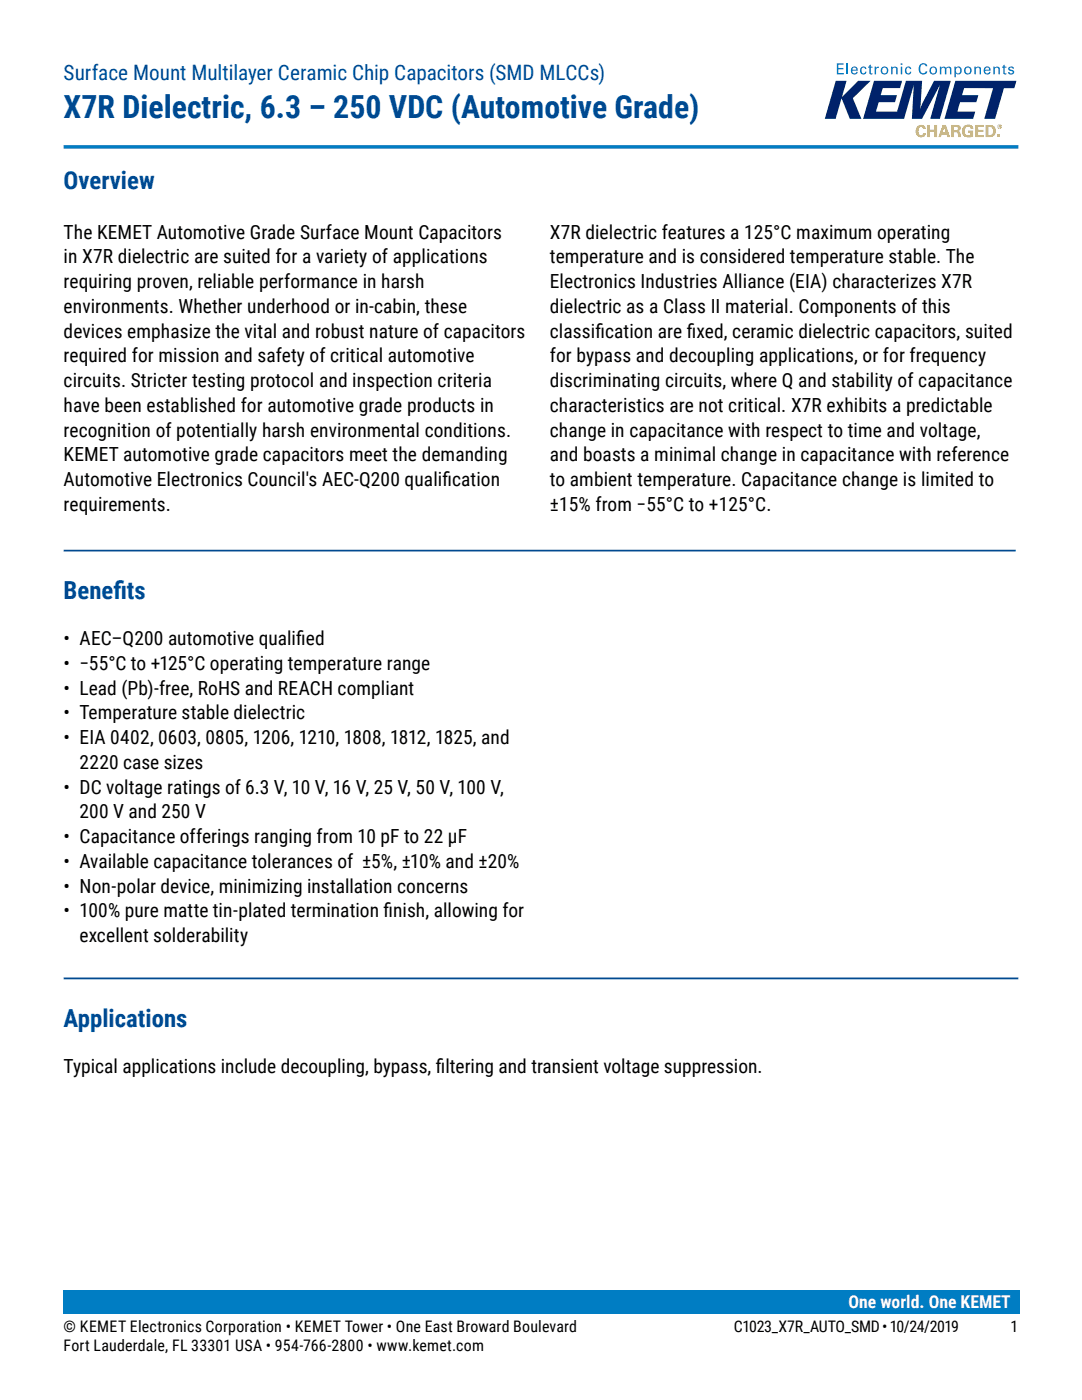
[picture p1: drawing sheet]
<svg xmlns="http://www.w3.org/2000/svg" width="216mm" height="279mm" viewBox="0 0 216 279" stroke-linecap="round" stroke-linejoin="round" font-family="sans-serif">
<defs><g id="words">
<text font-size="6.3" fill="#004990" x="12.7" y="23.5">X7R Dielectric, 6.3 – 250 VDC (Automotive Grade)</text>
<g font-size="4.9" fill="#004990">
<text x="12.7" y="37.7">Overview</text>
<text x="12.7" y="119.6">Benef</text>
<text x="22.6" y="119.6">its</text>
<text x="12.7" y="205">Applications</text>
</g>
<text font-size="4.2" fill="#004990" x="12.7" y="15.9">Surface Mount Multilayer Ceramic Chip Capacitors (SMD MLCCs)</text>
<g font-size="3.9">
<text x="12.7" y="47.6">The KEMET Automotive Grade Surface Mount Capacitors</text>
<text x="109.7" y="47.6">X7R dielectric features a 125°C maximum operating</text>
<text x="12.7" y="52.6">in X7R dielectric are suited for a variety of applications</text>
<text x="109.7" y="52.6">temperature and is considered temperature stable. The</text>
<text x="12.7" y="57.5">requiring proven, reliable performance in harsh</text>
<text x="109.7" y="57.5">Electronics Industries Alliance (EIA) characterizes X7R</text>
<text x="12.7" y="62.4">environments. Whether underhood or in-cabin, these</text>
<text x="109.7" y="62.4">dielectric as a Class II material. Components of this</text>
<text x="12.7" y="67.4">devices emphasize the vital and robust nature of capacitors</text>
<text x="109.7" y="67.4">classif</text>
<text x="118.8" y="67.4">ication are f</text>
<text x="137" y="67.4">ixed, ceramic dielectric capacitors, suited</text>
<text x="12.7" y="72.3">required for mission and safety of critical automotive</text>
<text x="12.7" y="77.3">circuits. Stricter testing protocol and inspection criteria</text>
<text x="109.7" y="77.3">discriminating circuits, where Q and stability of capacitance</text>
<text x="109.7" y="72.3">for bypass and decoupling applications, or for frequency</text>
<text x="12.7" y="82.2">have been established for automotive grade products in</text>
<text x="109.7" y="82.2">characteristics are not critical. X7R exhibits a predictable</text>
<text x="12.7" y="87.1">recognition of potentially harsh environmental conditions.</text>
<text x="109.7" y="87.1">change in capacitance with respect to time and voltage,</text>
<text x="12.7" y="92.1">KEMET automotive grade capacitors meet the demanding</text>
<text x="109.7" y="92.1">and boasts a minimal change in capacitance with reference</text>
<text x="12.7" y="97">Automotive Electronics Council's AEC-Q200 qualif</text>
<text x="12.7" y="102">requirements.</text>
<text x="88.3" y="97">ication</text>
<text x="109.7" y="97">to ambient temperature. Capacitance change is limited to</text>
<text x="109.7" y="102">±15% from −55°C to +125°C.</text>
<text x="12.7" y="128.8">• AEC–Q200 automotive qualif</text>
<text x="59.1" y="128.8">ied</text>
<text x="12.7" y="133.7">• −55°C to +125°C operating temperature range</text>
<text x="12.7" y="138.6">• Lead (Pb)-free, RoHS and REACH compliant</text>
<text x="12.7" y="143.6">• Temperature stable dielectric</text>
<text x="12.7" y="148.5">• EIA 0402, 0603, 0805, 1206, 1210, 1808, 1812, 1825, and</text>
<text x="15.9" y="153.5">2220 case sizes</text>
<text x="12.7" y="158.4">• DC voltage ratings of 6.3 V, 10 V, 16 V, 25 V, 50 V, 100 V,</text>
<text x="15.9" y="163.3">200 V and 250 V</text>
<text x="12.7" y="168.3">• Capacitance offerings ranging from 10 pF to 22 μF</text>
<text x="12.7" y="173.2">• Available capacitance tolerances of ±5%, ±10% and ±20%</text>
<text x="12.7" y="178.2">• Non-polar device, minimizing installation concerns</text>
<text x="12.7" y="183.1">• 100% pure matte tin-plated termination f</text>
<text x="76.5" y="183.1">inish, allowing for</text>
<text x="15.9" y="188">excellent solderability</text>
<text x="12.7" y="214.1">Typical applications include decoupling, bypass, f</text>
<text x="87" y="214.1">iltering and transient voltage suppression.</text>
</g>
<text font-size="3.5" fill="#fff" x="169.3" y="261">One world. One KEMET</text>
<g font-size="3.2">
<text x="12.7" y="265.9">© KEMET Electronics Corporation • KEMET Tower • One East Broward Boulevard</text>
<text x="12.7" y="269.7">Fort Lauderdale, FL 33301 USA • 954-766-2800 • www.kemet.com</text>
<text x="146.4" y="265.9">C1023_X7R_AUTO_SMD • 10/24/2019</text>
<text x="201.6" y="265.9">1</text>
</g>
</g></defs>
<path d="M12.7 261.9h190.5" fill="none" stroke="#007dc3" stroke-width=".35"/>
<g fill="#00226a">
<path d="M166.8 16.1h2.1l-.9 3.3 3.2-3.3h2.5l-3.5 3.5 1.7 4.1h-2.3l-1.7-4.1-1.2 4.1h-2.1z"/>
<path d="M174.4 16.1h5.6l-.4 1.5h-3.5l-.4 1.4h3.3l-.4 1.4h-3.3l-.5 1.9h4.2l1.8-6.2h3.2l-.4 5.8 .4-1.2 2.4-4.6h3.3l-2.2 7.6h-1.9l2-6.8-3.6 6.8h-2l.3-6.7-1.9 6.7h-8.2z"/>
<path d="M190.6 16.1h12.2l-.4 1.5h-2.1l-1.7 6.1h-2.2l1.8-6.1h-5.8l-.4 1.4h3.2l-.4 1.4h-3.2l-.6 1.9h3.6l-.4 1.4h-5.7z"/>
</g>
<g fill="#eeb310">
<path d="M183.1 25.2a.94 .94 0 0 1 1-.2 .94 .94 0 0 1 .6 .7h-.5l-.1-.3-.3-.1a.97 .97 0 0 0 0 1.7l.3-.2 .1-.2h.5a1.03 1.03 0 0 1-1.2 .8 1.03 1.03 0 0 1-.8-1.2l.1-.4z"/>
<path d="M185 24.9h.6v1h.9v-1h.5v2.5h-.5v-1.1h-.9v1.1h-.6z"/>
<path d="M192.2 25.4a1.11 1.11 0 0 1 1.1-.6 1.11 1.11 0 0 1 .9 .9h-.5v-.1a.65 .65 0 0 0-.9-.3 .65 .65 0 0 0-.3 .9 .79 .79 0 0 0 1.2 .8v-.5h-.5v-.4h1v1.2a1.62 1.62 0 0 1-2.2-.7v-.9z"/>
<path d="M194.7 24.9h1.6v.4h-1.1v.6h1v.4h-1v.7h1.1v.4h-1.6z"/>
<path d="M199 26.9h.4v.5h-.4z"/>
<path d="M188.4 25.4l-.3 1h.6zM188.1 24.9h.6l.9 2.5h-.6l-.1-.6h-1l-.2 .6h-.5z"/>
<path d="M190.3 25.3v.7h.5a.35 .35 0 0 0 .4-.4 .35 .35 0 0 0-.5-.3zM189.8 24.9h1a.65 .65 0 0 1 .8 .4 .65 .65 0 0 1-.4 .9 .75 .75 0 0 1 .5 .9l.1 .3h-.6l-.1-.9-.7-.1v1h-.6z"/>
<path d="M197.2 25.3v1.7a.82 .82 0 0 0 1-.9 .82 .82 0 0 0-1-.8zM196.7 25h.8a1.2 1.2 0 0 1 1.2 1.2 1.2 1.2 0 0 1-1.3 1.2h-.7z"/>
<path d="M199.4 25.1v.1h.1zM199.3 25h.3l.1 .5-.2-.2-.2 .2zM199.1 25.3a.4 .4 0 0 0 .8 0 .4 .4 0 0 0-.8 0zM199 25.3a.46 .46 0 0 1 .9 0 .46 .46 0 0 1-.9 0z"/>
</g>
<path d="M167 12.6h1.3v.3h-1v.7h1v.2h-1v.8h1.1v.2h-1.4z" fill="#0070ce"/>
<path d="M169.1 12.6v2.2" fill="none" stroke="#0070ce" stroke-width=".28"/>
<g fill="#0070ce">
<path d="M171.8 13.5a.59 .59 0 0 1 .6-.2 .59 .59 0 0 1 .5 .5h-.3l-.3-.3a.65 .65 0 0 0-.4 .6 .65 .65 0 0 0 .4 .6l.3-.4h.3a.7 .7 0 0 1-1 .5 .7 .7 0 0 1-.2-1.1z"/>
<path d="M173.5 13l.3-.1v.4h.3v.2h-.3v1.1h.3v.2l-.6-.1v-1.2h-.3v-.2h.3z"/>
<path d="M174.5 13.3h.3v.3l.2-.3h.4v.3l-.5 .1-.1 1.1h-.3z"/>
<path d="M177.8 13.3h.3v.3a.55 .55 0 0 1 .6-.3 .55 .55 0 0 1 .4 .6v.9h-.3v-1.1a.39 .39 0 0 0-.4-.2 .39 .39 0 0 0-.3 .3v1h-.3z"/>
<path d="M180.7 13.5a.59 .59 0 0 1 .7-.2 .59 .59 0 0 1 .4 .5h-.2l-.4-.3a.65 .65 0 0 0-.3 .6 .65 .65 0 0 0 .3 .6l.4-.4h.2a.7 .7 0 0 1-.9 .5 .7 .7 0 0 1-.3-1.1z"/>
<path d="M183.7 12.8a.81 .81 0 0 1 1.3 .4h-.3a.53 .53 0 0 0-.6-.4 .53 .53 0 0 0-.4 .6 .93 .93 0 0 0 .5 1.2h.3l.2-.4h.3a.89 .89 0 0 1-1.1 .6 .89 .89 0 0 1-.6-1.1v-.4z"/>
<path d="M187.5 13.3h.3v.3l.5-.3 .5 .3a.56 .56 0 0 1 .6-.3 .56 .56 0 0 1 .4 .6v.9h-.2l-.1-1.1a.38 .38 0 0 0-.4-.2 .38 .38 0 0 0-.3 .4v.9h-.3v-1.1a.37 .37 0 0 0-.6 0l-.1 1.1h-.3z"/>
<path d="M194.4 13.3h.3v.3a.55 .55 0 0 1 .7-.3 .55 .55 0 0 1 .3 .6v.9h-.2l-.1-1.1a.39 .39 0 0 0-.4-.2 .39 .39 0 0 0-.3 .3v1h-.3z"/>
<path d="M198.2 13.3h.3v.3a.55 .55 0 0 1 .6-.3 .55 .55 0 0 1 .4 .6v.9h-.3v-1.1a.39 .39 0 0 0-.4-.2 .39 .39 0 0 0-.3 .3v1h-.3z"/>
<path d="M200.2 13l.3-.1v.4h.3v.2h-.3v1.1h.3v.2l-.6-.1v-1.2h-.3v-.2h.3z"/>
<path d="M201.2 13.5a.65 .65 0 0 1 1.1 .2h-.3a.28 .28 0 0 0-.3-.2 .28 .28 0 0 0-.2 .3l.8 .4a.6 .6 0 0 1-.5 .7 .6 .6 0 0 1-.7-.5h.3a.3 .3 0 0 0 .4 .3 .3 .3 0 0 0 .2-.4l-.1-.1a.63 .63 0 0 1-.7-.5z"/>
<path d="M170.3 13.5l-.2 .4h.8l-.2-.4zM170 13.5a.69 .69 0 0 1 .8-.2 .69 .69 0 0 1 .3 .8h-1v.4a.4 .4 0 0 0 .4 .2 .4 .4 0 0 0 .4-.4h.2a.72 .72 0 0 1-1 .5 .72 .72 0 0 1-.3-1.1z"/>
<path d="M176.2 13.5a.65 .65 0 0 0 .3 1.2 .57 .57 0 0 0 .5-.7 .57 .57 0 0 0-.8-.5zM175.7 14.1a.8 .8 0 0 1 1.6 0 .8 .8 0 0 1-1.6 0z"/>
<path d="M179.7 13.3h.3v1.5h-.3zM179.7 12.6h.4v.4h-.4z"/>
<path d="M186 13.5a.65 .65 0 0 0 .2 1.2 .57 .57 0 0 0 .5-.7 .57 .57 0 0 0-.7-.5zM185.4 14.1a.8 .8 0 0 1 1.6 0 .8 .8 0 0 1-1.6 0z"/>
<path d="M190.9 13.5a.7 .7 0 0 0 .3 1.2 .64 .64 0 0 0 .4-.6 .64 .64 0 0 0-.4-.6zM190.4 13.3h.3v.2a.71 .71 0 0 1 1-.1 .71 .71 0 0 1 .2 1 .64 .64 0 0 1-.5 .4 .64 .64 0 0 1-.7-.2v.8h-.2z"/>
<path d="M192.9 13.5a.65 .65 0 0 0 .2 1.2 .57 .57 0 0 0 .5-.7 .57 .57 0 0 0-.7-.5zM192.3 14.1a.8 .8 0 0 1 1.6 0 .8 .8 0 0 1-1.6 0z"/>
<path d="M196.8 13.5l-.2 .4h.8l-.2-.4zM196.5 13.5a.69 .69 0 0 1 .8-.2 .69 .69 0 0 1 .3 .8h-1v.4a.4 .4 0 0 0 .4 .2 .4 .4 0 0 0 .4-.4h.2a.72 .72 0 0 1-1 .5 .72 .72 0 0 1-.3-1.1z"/>
</g>
<path d="M12.7 29.3h190.5" fill="none" stroke="#007dc3" stroke-width=".71" stroke-linecap="butt"/>
<path d="M12.7 257.6h190.8v4.7h-190.8z" fill="#007dc3"/>
<path d="M12.7 109.9h190M12.7 195.3h190.5" fill="none" stroke="#004990" stroke-width=".35"/>
<use href="#words"/>
</svg>
